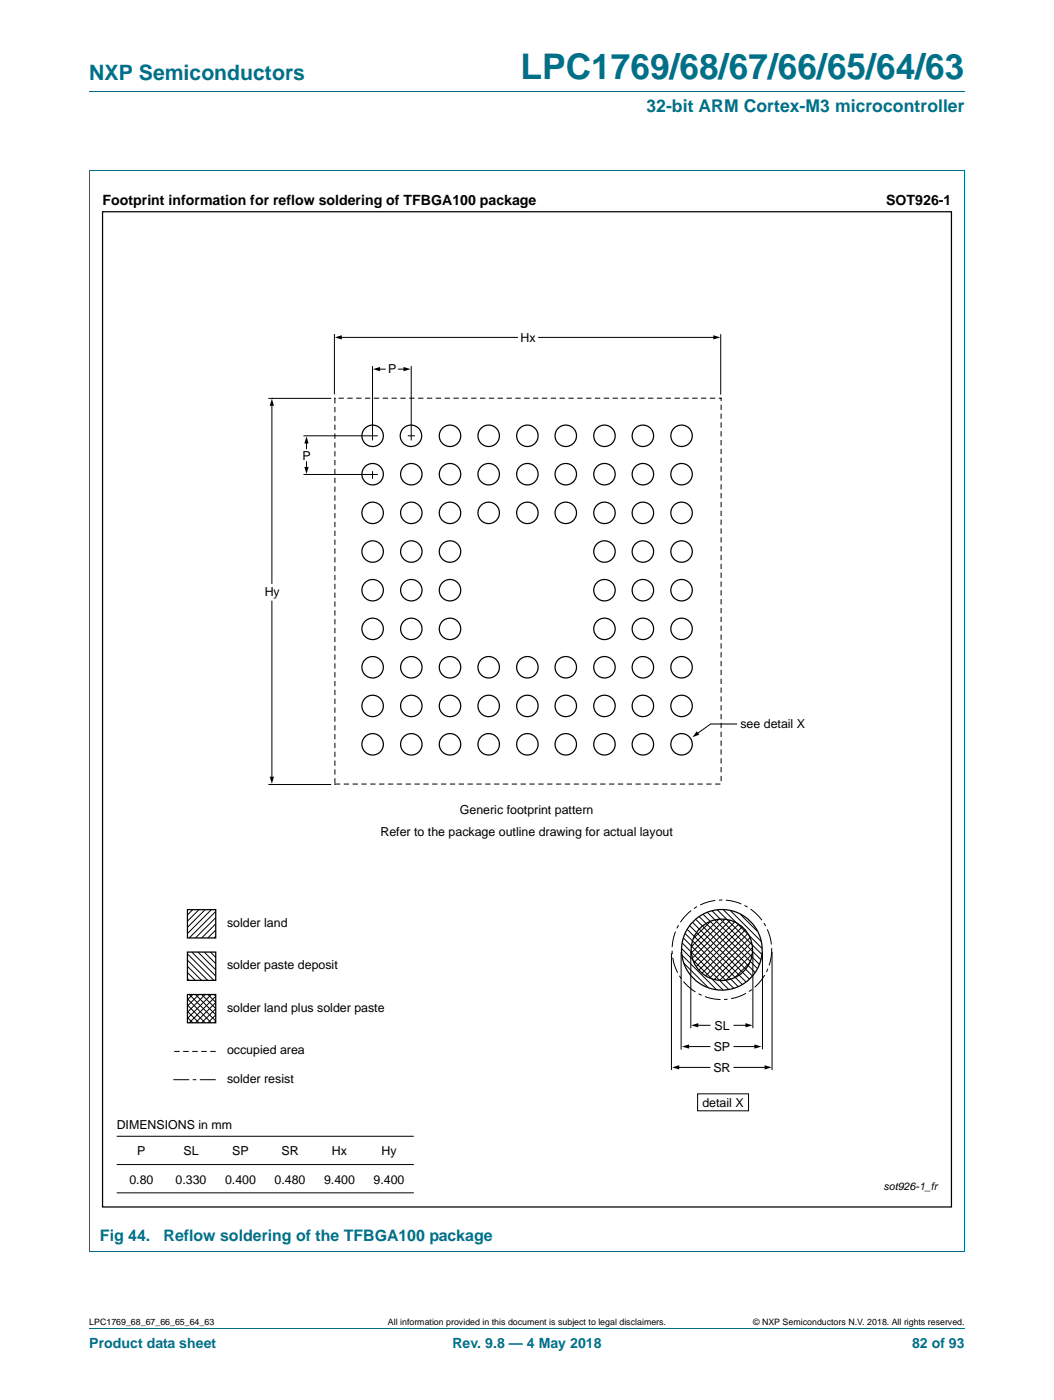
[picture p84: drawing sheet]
<svg xmlns="http://www.w3.org/2000/svg" width="210mm" height="279mm" viewBox="0 0 210 279" stroke-linecap="round" stroke-linejoin="round" font-family="sans-serif">
<defs><g id="words">
<text font-size="7" fill="#007088" x="103.8" y="15.8">LPC1769/68/67/66/65/64/63</text>
<text font-size="4.2" fill="#007088" x="17.8" y="16">NXP Semiconductors</text>
<text font-size="3.5" fill="#007088" x="129" y="22.3">32-bit ARM Cortex-M3 microcontroller</text>
<g font-size="3.2" fill="#007088">
<text x="19.9" y="247.7">Fig 44.</text>
<text x="32.6" y="247.7">Reflow soldering of the TFBGA100 package</text>
</g>
<g font-size="2.8">
<text x="20.5" y="41">Footprint information for reflow soldering of TFBGA100 package</text>
<text x="176.8" y="41">SOT926-1</text>
</g>
<g font-size="2.8" fill="#007088">
<text x="17.8" y="269.1">Product data sheet</text>
<text x="90.3" y="269.1">Rev. 9.8 — 4 May 2018</text>
<text x="181.9" y="269.1">82 of 93</text>
</g>
<g font-size="2.5">
<text x="103.8" y="68.2">Hx</text>
<text x="77.4" y="74.5">P</text>
<text x="60.3" y="91.8">P</text>
<text x="52.8" y="119">Hy</text>
<text x="147.7" y="145.2">see detail X</text>
<text x="75.9" y="166.8">Refer to the package outline drawing for actual layout</text>
<text x="91.7" y="162.5">Generic footprint pattern</text>
<text x="45.3" y="185">solder land</text>
<text x="45.3" y="193.5">solder paste deposit</text>
<text x="45.3" y="201.9">solder land plus solder paste</text>
<text x="142.4" y="209.7">SP</text>
<text x="142.5" y="205.5">SL</text>
<text x="45.3" y="210.4">occupied area</text>
<text x="142.3" y="213.9">SR</text>
<text x="45.3" y="216">solder resist</text>
<text x="140.1" y="220.9">detail X</text>
<text x="23.3" y="225.4">DIMENSIONS in mm</text>
<text x="27.4" y="230.6">P</text>
<text x="36.6" y="230.6">SL</text>
<text x="46.3" y="230.6">SP</text>
<text x="56.1" y="230.6">SR</text>
<text x="66.2" y="230.6">Hx</text>
<text x="76.1" y="230.6">Hy</text>
<text x="25.8" y="236.2">0.80</text>
<text x="35" y="236.2">0.330</text>
<text x="44.9" y="236.2">0.400</text>
<text x="54.8" y="236.2">0.480</text>
<text x="64.6" y="236.2">9.400</text>
<text x="74.5" y="236.2">9.400</text>
</g>
<text font-size="2.1" x="176.3" y="237.6">sot926-1_fr</text>
<g font-size="1.8">
<text x="17.8" y="264.5">LPC1769_68_67_66_65_64_63</text>
<text x="77.4" y="264.5">All information provided in this document is subject to legal disclaimers.</text>
<text x="150.2" y="264.5">© NXP Semiconductors N.V. 2018. All rights reserved.</text>
</g>
</g></defs>
<path d="M17.8 18.2h174.6M17.8 34h174.7M17.8 34.1v215.7M192.5 34.1v215.7M17.8 249.8h174.7M17.8 265.1h174.6" fill="none" stroke="#007088" stroke-width=".2"/>
<g fill="none" stroke="#000" stroke-width=".2">
<path d="M53.5 79.5h12.6M54.3 79.5h.1M66.7 79.5h.1M66.7 66.6v12.1M67.9 67.3h35.3M74.3 73.1v14.8M75.5 73.7h1.3M79.5 73.7h1.3M82 73.1v14.8M107.5 67.3h35.1M143.8 79.5h.1M143.8 66.7v12.1"/>
<path d="M54.2 80.7v35.7M60.5 94.7h14.9M60.5 87h14.9M61.1 88.2v1.3M61.1 92.2v1.3M74.3 94v1.6M81.3 87h1.5M54.2 120v35.3M53.5 156.6h12.6M66.7 156.6h.1M146.9 144.5h-5.2l-2.7 2M37.4 190.4l5.3 5.3"/>
<path d="M37.4 191.6l4 4.1M37.4 192.8l2.8 2.9M37.4 194.1l1.6 1.6M37.4 195.3l.3 .4M37.4 199.4l4.8 4.7M37.8 198.5l5.2 5.3-.3 .3M38.3 190l4.7 4.8M38.5 198.5l-1.1 1M38.5 181.5l-1.1 1.1M39 198.5l4 4-1.5 1.6M39.5 190l3.5 3.5M39.7 198.5l-2.3 2.3"/>
<path d="M39.7 181.5l-2.3 2.3M40.2 198.5l2.8 2.8M40.7 190l2.3 2.3M40.9 198.5l-3.5 3.5M40.9 181.5l-3.5 3.6M41.5 198.5l1.5 1.5M42 190l1 1.1M42.2 198.5l-4.8 4.7M42.2 181.5l-4.8 4.8M42.7 198.5l.3 .3-5.2 5.3M43 186.9l-.3 .3M43 185.6l-1.5 1.6"/>
<path d="M43 184.4l-2.8 2.8M43 183.1l-4 4.1M43 181.9l-5.2 5.3M133.9 190.2v23.4M135.9 190v19.5M136 189.3l8.3 8.3M136 190.6l7 6.9M136.1 188.2l9.3 9.3M136.3 187.2l10.1 10M136.4 192.2l4.9 4.9M136.7 186.3l10.6 10.6M137.1 185.5l11 11"/>
<path d="M137.6 184.7l11.2 11.3M137.8 190v15.2M138.1 184.1l11.4 11.3M138.8 183.5l11.3 11.3M139.5 182.9l11.1 11.2M140.2 182.4l10.9 10.9M141.1 182.1l10.4 10.4M141.8 183.8l-3.6 3.6M142 181.8l9.8 9.7M143.1 181.6l8.9 8.9M143.4 183.4l-5.5 5.6M144.3 181.5l7.7 7.8"/>
<path d="M144.7 183.4l-6.8 6.8M145.7 181.7l6.2 6.2M145.7 183.6l-7.6 7.7M146.6 184l-8.2 8.2M147.4 184.4l-8.6 8.5M147.7 182.5l3.3 3.3M148.1 184.9l-8.7 8.7M148.7 185.6l-8.7 8.7M149.2 186.3l-8.5 8.5M149.6 192.1l-3.1 3.1M149.7 187.1l-8.2 8.1M150 188l-7.5 7.5"/>
<path d="M150.1 190.3l-5.3 5.4M150.1 189.1l-6.6 6.6M150.2 190v15.2M152.1 190v19.4M154 190v23.6M37.4 203.1l1.1 1M37.4 200.6l3.5 3.5M37.4 201.8l2.3 2.3M43 201.3l-2.8 2.8M43 200.1l-4 4M135.2 213h6.4M137.2 208.9h4.4"/>
<path d="M139 204.6h2.6M139.2 218.3h10.1v3.4h-10.1zM146.4 204.6h2.6M146.4 208.9h4.4M146.4 213h6.4M23.3 226.8h59.2M23.3 238.1h59.2M23.3 232.4h59.2"/>
</g>
<g fill="#000">
<path d="M66.8 67.3l1.4-.4v.8zM74.4 73.7l1.4-.5v.9zM80.5 73.2l1.4 .5-1.4 .4zM142.3 66.9l1.4 .4-1.4 .4zM54.2 79.6l.5 1.4h-.9zM61.1 87.1l.5 1.4h-.9zM60.7 93.2h.9l-.5 1.4zM53.8 155h.9l-.5 1.4zM139 145.9l.5 .7-1.4 .5zM134.1 213l1.4-.4v.8zM136 208.9l1.5-.5v.9zM137.9 204.6l1.4-.4v.8z"/>
<path d="M148.7 204.2l1.4 .4-1.4 .4zM150.5 208.4l1.4 .5-1.4 .4zM152.5 212.6l1.4 .4-1.4 .4z"/>
</g>
<g fill="none" stroke="#000" stroke-width=".25">
<path d="M20.5 42.3h169.3v198.6h-169.3zM37.4 198.5h5.6v5.6h-5.6zM37.4 181.5h5.6v5.7h-5.6zM37.4 190h5.6v5.7h-5.6z"/>
<circle cx="74.3" cy="94.6" r="2.14"/>
<circle cx="74.3" cy="87" r="2.14"/>
<circle cx="82" cy="87" r="2.14"/>
<circle cx="82.1" cy="94.6" r="2.14"/>
<circle cx="89.8" cy="87" r="2.14"/>
<circle cx="89.8" cy="94.6" r="2.14"/>
<circle cx="97.5" cy="94.6" r="2.14"/>
<circle cx="97.5" cy="87" r="2.14"/>
<circle cx="105.2" cy="94.6" r="2.14"/>
<circle cx="105.2" cy="87" r="2.14"/>
<circle cx="112.9" cy="87" r="2.14"/>
<circle cx="112.9" cy="94.6" r="2.14"/>
<circle cx="120.6" cy="87" r="2.14"/>
<circle cx="120.6" cy="94.6" r="2.14"/>
<circle cx="128.2" cy="87" r="2.14"/>
<circle cx="128.2" cy="94.6" r="2.14"/>
<circle cx="136" cy="94.6" r="2.14"/>
<circle cx="136" cy="87" r="2.14"/>
<circle cx="74.3" cy="110.1" r="2.14"/>
<circle cx="74.3" cy="102.4" r="2.14"/>
<circle cx="74.3" cy="117.8" r="2.14"/>
<circle cx="82.1" cy="110.1" r="2.14"/>
<circle cx="82.1" cy="102.4" r="2.14"/>
<circle cx="82.1" cy="117.8" r="2.14"/>
<circle cx="89.8" cy="110.1" r="2.14"/>
<circle cx="89.8" cy="117.8" r="2.14"/>
<circle cx="89.8" cy="102.4" r="2.14"/>
<circle cx="97.5" cy="102.4" r="2.14"/>
<circle cx="105.2" cy="102.4" r="2.14"/>
<circle cx="112.9" cy="102.4" r="2.14"/>
<circle cx="120.6" cy="110.1" r="2.14"/>
<circle cx="120.6" cy="117.8" r="2.14"/>
<circle cx="120.6" cy="102.4" r="2.14"/>
<circle cx="128.2" cy="110.1" r="2.14"/>
<circle cx="128.2" cy="102.4" r="2.14"/>
<circle cx="128.2" cy="117.8" r="2.14"/>
<circle cx="136" cy="110.1" r="2.14"/>
<circle cx="136" cy="117.8" r="2.14"/>
<circle cx="136" cy="102.4" r="2.14"/>
<circle cx="74.3" cy="133.2" r="2.14"/>
<circle cx="74.3" cy="125.5" r="2.14"/>
<circle cx="82.1" cy="125.5" r="2.14"/>
<circle cx="82.1" cy="133.2" r="2.14"/>
<circle cx="89.8" cy="125.5" r="2.14"/>
<circle cx="89.8" cy="133.2" r="2.14"/>
<circle cx="97.5" cy="133.2" r="2.14"/>
<circle cx="105.2" cy="133.2" r="2.14"/>
<circle cx="112.9" cy="133.2" r="2.14"/>
<circle cx="120.6" cy="133.2" r="2.14"/>
<circle cx="120.6" cy="125.5" r="2.14"/>
<circle cx="128.2" cy="133.2" r="2.14"/>
<circle cx="128.2" cy="125.5" r="2.14"/>
<circle cx="136" cy="125.5" r="2.14"/>
<circle cx="136" cy="133.2" r="2.14"/>
<circle cx="74.3" cy="148.5" r="2.14"/>
<circle cx="74.3" cy="140.9" r="2.14"/>
<circle cx="82.1" cy="148.5" r="2.14"/>
<circle cx="82.1" cy="140.9" r="2.14"/>
<circle cx="89.8" cy="148.5" r="2.14"/>
<circle cx="89.8" cy="140.9" r="2.14"/>
<circle cx="97.5" cy="148.5" r="2.14"/>
<circle cx="97.5" cy="140.9" r="2.14"/>
<circle cx="105.2" cy="148.5" r="2.14"/>
<circle cx="105.2" cy="140.9" r="2.14"/>
<circle cx="112.9" cy="148.5" r="2.14"/>
<circle cx="112.9" cy="140.9" r="2.14"/>
<circle cx="120.6" cy="148.5" r="2.14"/>
<circle cx="120.6" cy="140.9" r="2.14"/>
<circle cx="128.2" cy="148.5" r="2.14"/>
<circle cx="128.2" cy="140.9" r="2.14"/>
<circle cx="136" cy="148.5" r="2.14"/>
<circle cx="136" cy="140.9" r="2.14"/>
<circle cx="144" cy="189.6" r="8"/>
<circle cx="144" cy="189.6" r="6.1"/>
</g>
<path d="M66.8 79.5h77v77h-77zM43 209.8h-8.5" fill="none" stroke="#000" stroke-width=".2" stroke-dasharray="1.1 .7" stroke-linecap="butt"/>
<g fill="none" stroke="#000" stroke-width=".2" stroke-dasharray="3.2 .7 .7 .7" stroke-linecap="butt">
<path d="M43 215.5h-8.5"/>
<circle cx="144" cy="189.5" r="9.9"/>
</g>
<use href="#words"/>
</svg>
